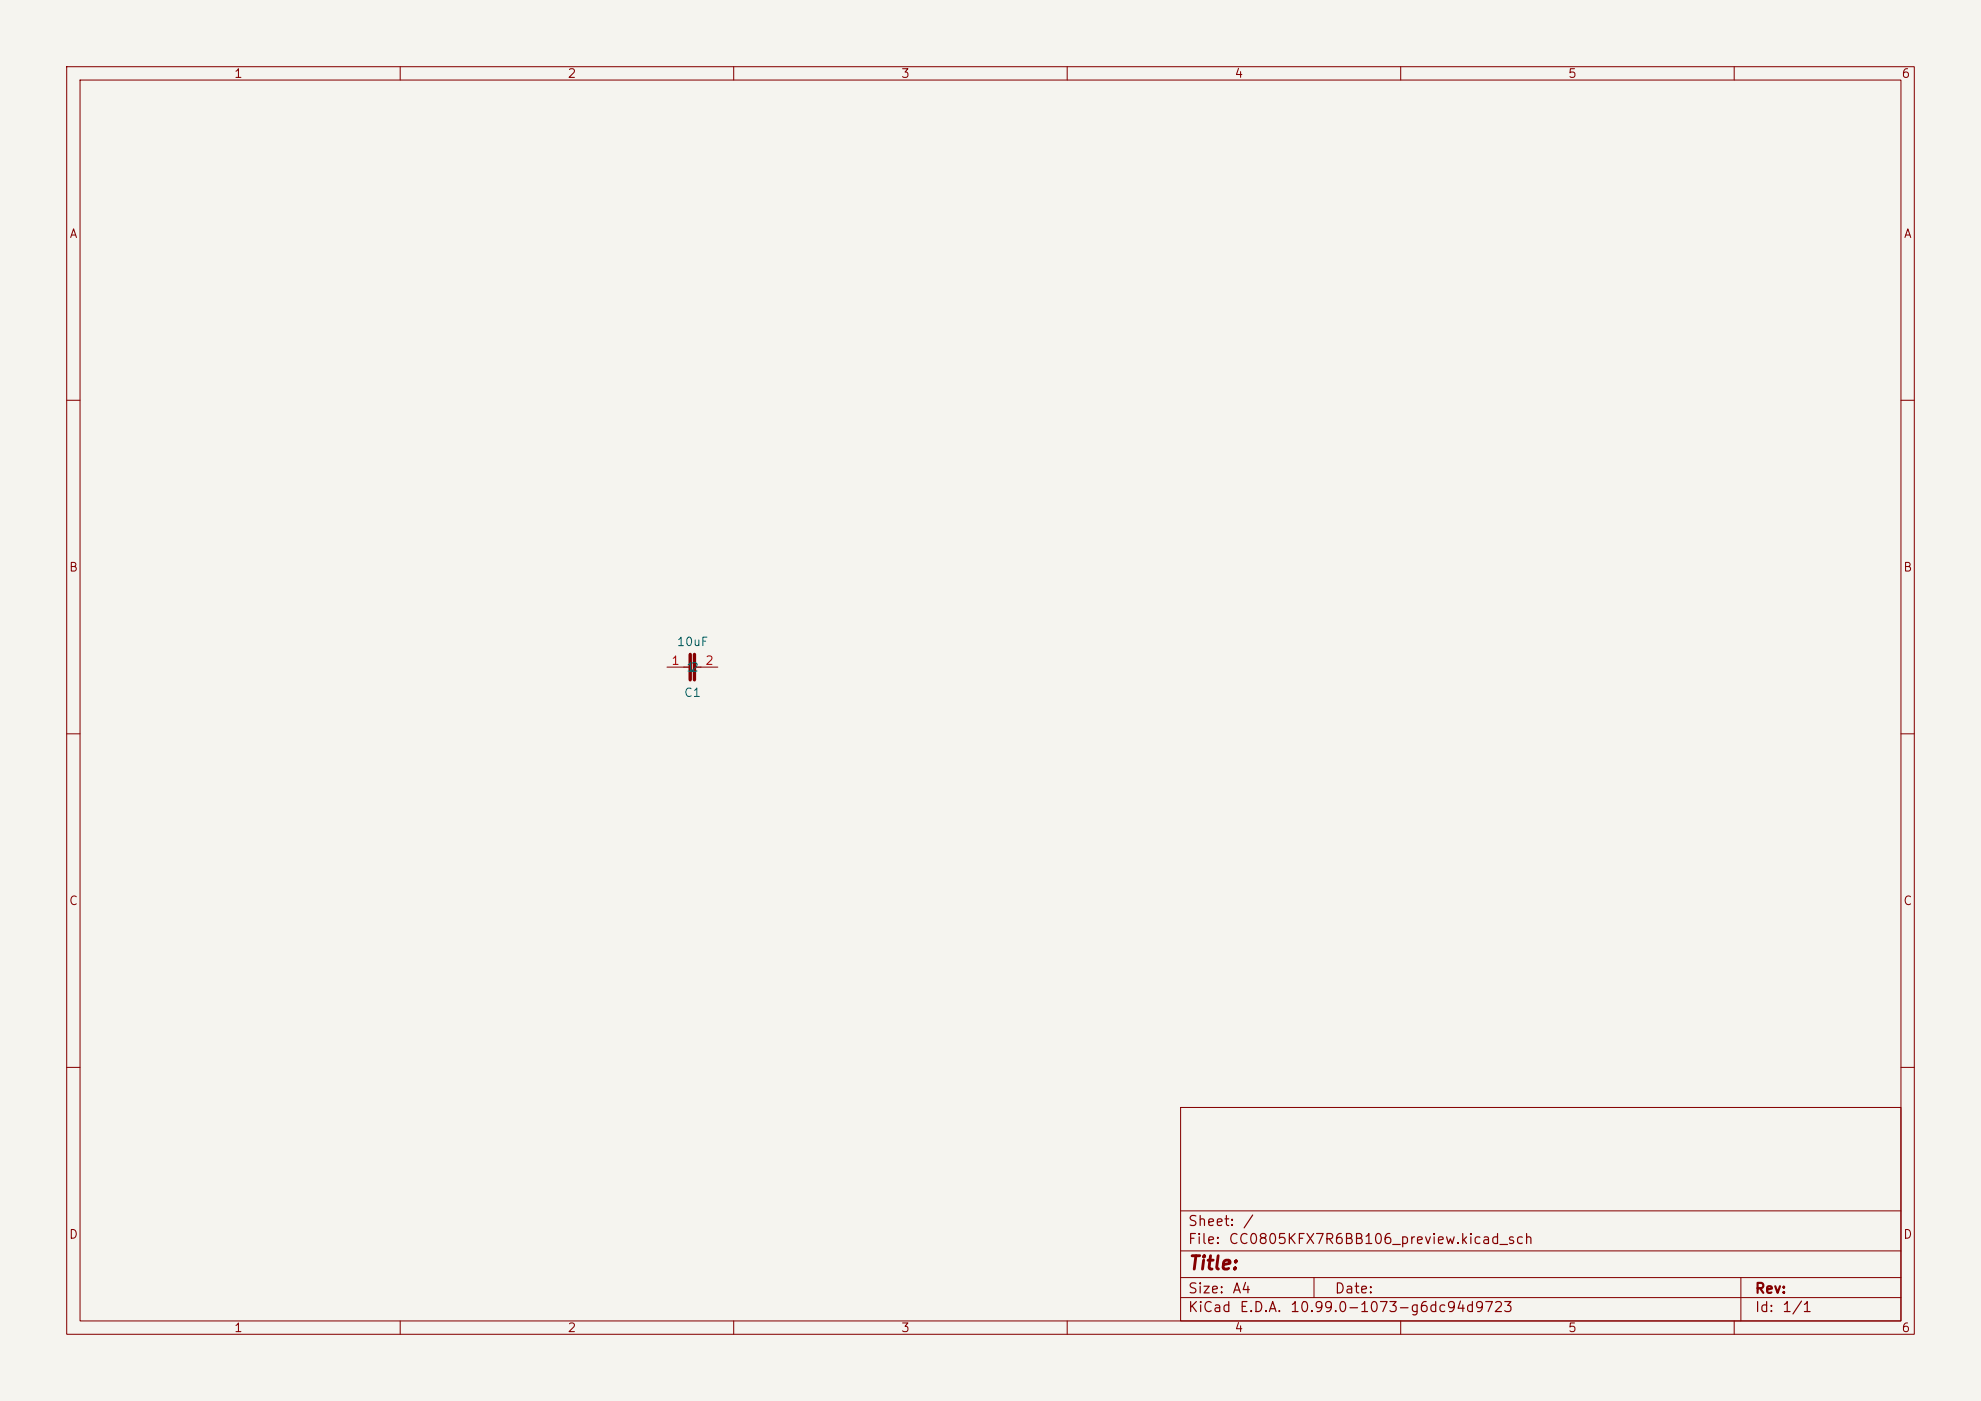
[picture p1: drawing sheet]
<svg xmlns="http://www.w3.org/2000/svg" width="297mm" height="210mm" viewBox="0 0 297 210" stroke-linecap="round" stroke-linejoin="round" font-family="sans-serif">
<defs><g id="words">
<text font-size="2" fill="#840000" x="178" y="190.8">Title:</text>
<g font-size="1.5" fill="#840000">
<text x="178" y="184.2">Sheet:</text>
<text x="186.2" y="184.2">/</text>
<text x="178" y="186.9">File:</text>
<text x="184.1" y="186.9">CC0805KFX7R6BB106_preview.kicad_sch</text>
<text x="178" y="197.1">KiCad</text>
<text x="178" y="194.3">Size:</text>
<text x="184.7" y="194.3">A4</text>
<text x="185.7" y="197.1">E.D.A.</text>
<text x="193.3" y="197.1">10.99.0-1073-g6dc94d9723</text>
<text x="200" y="194.3">Date:</text>
<text x="263" y="194.3">Rev:</text>
<text x="263" y="197.1">Id:</text>
<text x="267.1" y="197.1">1/1</text>
</g>
<g font-size="1.3" fill="#840000">
<text x="35" y="12">1</text>
<text x="85" y="12">2</text>
<text x="135" y="12">3</text>
<text x="185" y="12">4</text>
<text x="235" y="12">5</text>
<text x="285" y="12">6</text>
<text x="10.3" y="36">A</text>
<text x="285.3" y="36">A</text>
<text x="10.3" y="86">B</text>
<text x="285.3" y="86">B</text>
<text x="10.3" y="136">C</text>
<text x="285.3" y="136">C</text>
<text x="10.3" y="186">D</text>
<text x="285.3" y="186">D</text>
<text x="35" y="200">1</text>
<text x="85" y="200">2</text>
<text x="135" y="200">3</text>
<text x="185" y="200">4</text>
<text x="235" y="200">5</text>
<text x="285" y="200">6</text>
</g>
<g font-size="1.3" fill="#a90000">
<text x="100.6" y="100">1</text>
<text x="105.6" y="100">2</text>
</g>
<g font-size="1.3" fill="#006464">
<text x="101.4" y="97.2">10uF</text>
<text x="102.8" y="101">1</text>
<text x="103.4" y="101">2</text>
<text x="102.5" y="104.8">C1</text>
</g>
</g></defs>
<path d="M0 0h297v210h-297z" fill="#f5f4ef" stroke="#f5f4ef" stroke-width=".15"/>
<g fill="none" stroke="#840000" stroke-width=".15">
<path d="M10 10h277v190h-277zM12 12h273v186h-273zM60 10v2M110 10v2M160 10v2M210 10v2M260 10v2M10 60h2M285 60h2M10 110h2M100 100h2.5M105.1 100h2.5"/>
<path d="M285 110h2M10 160h2M177 166h108v32h-108zM285 160h2M60 198v2M110 198v2M160 198v2M177 194.5h108M177 191.5h108M177 187.5h108M177 181.5h108M197 191.5v3"/>
<path d="M210 198v2M260 198v2M261 191.5v6.5"/>
</g>
<path d="M102.5 100h1M104.1 100h1" fill="none" stroke="#840000" stroke-width=".2"/>
<path d="M103.5 98.1v3.8M104.1 98.1v3.8" fill="none" stroke="#840000" stroke-width=".51"/>
<use href="#words"/>
</svg>
